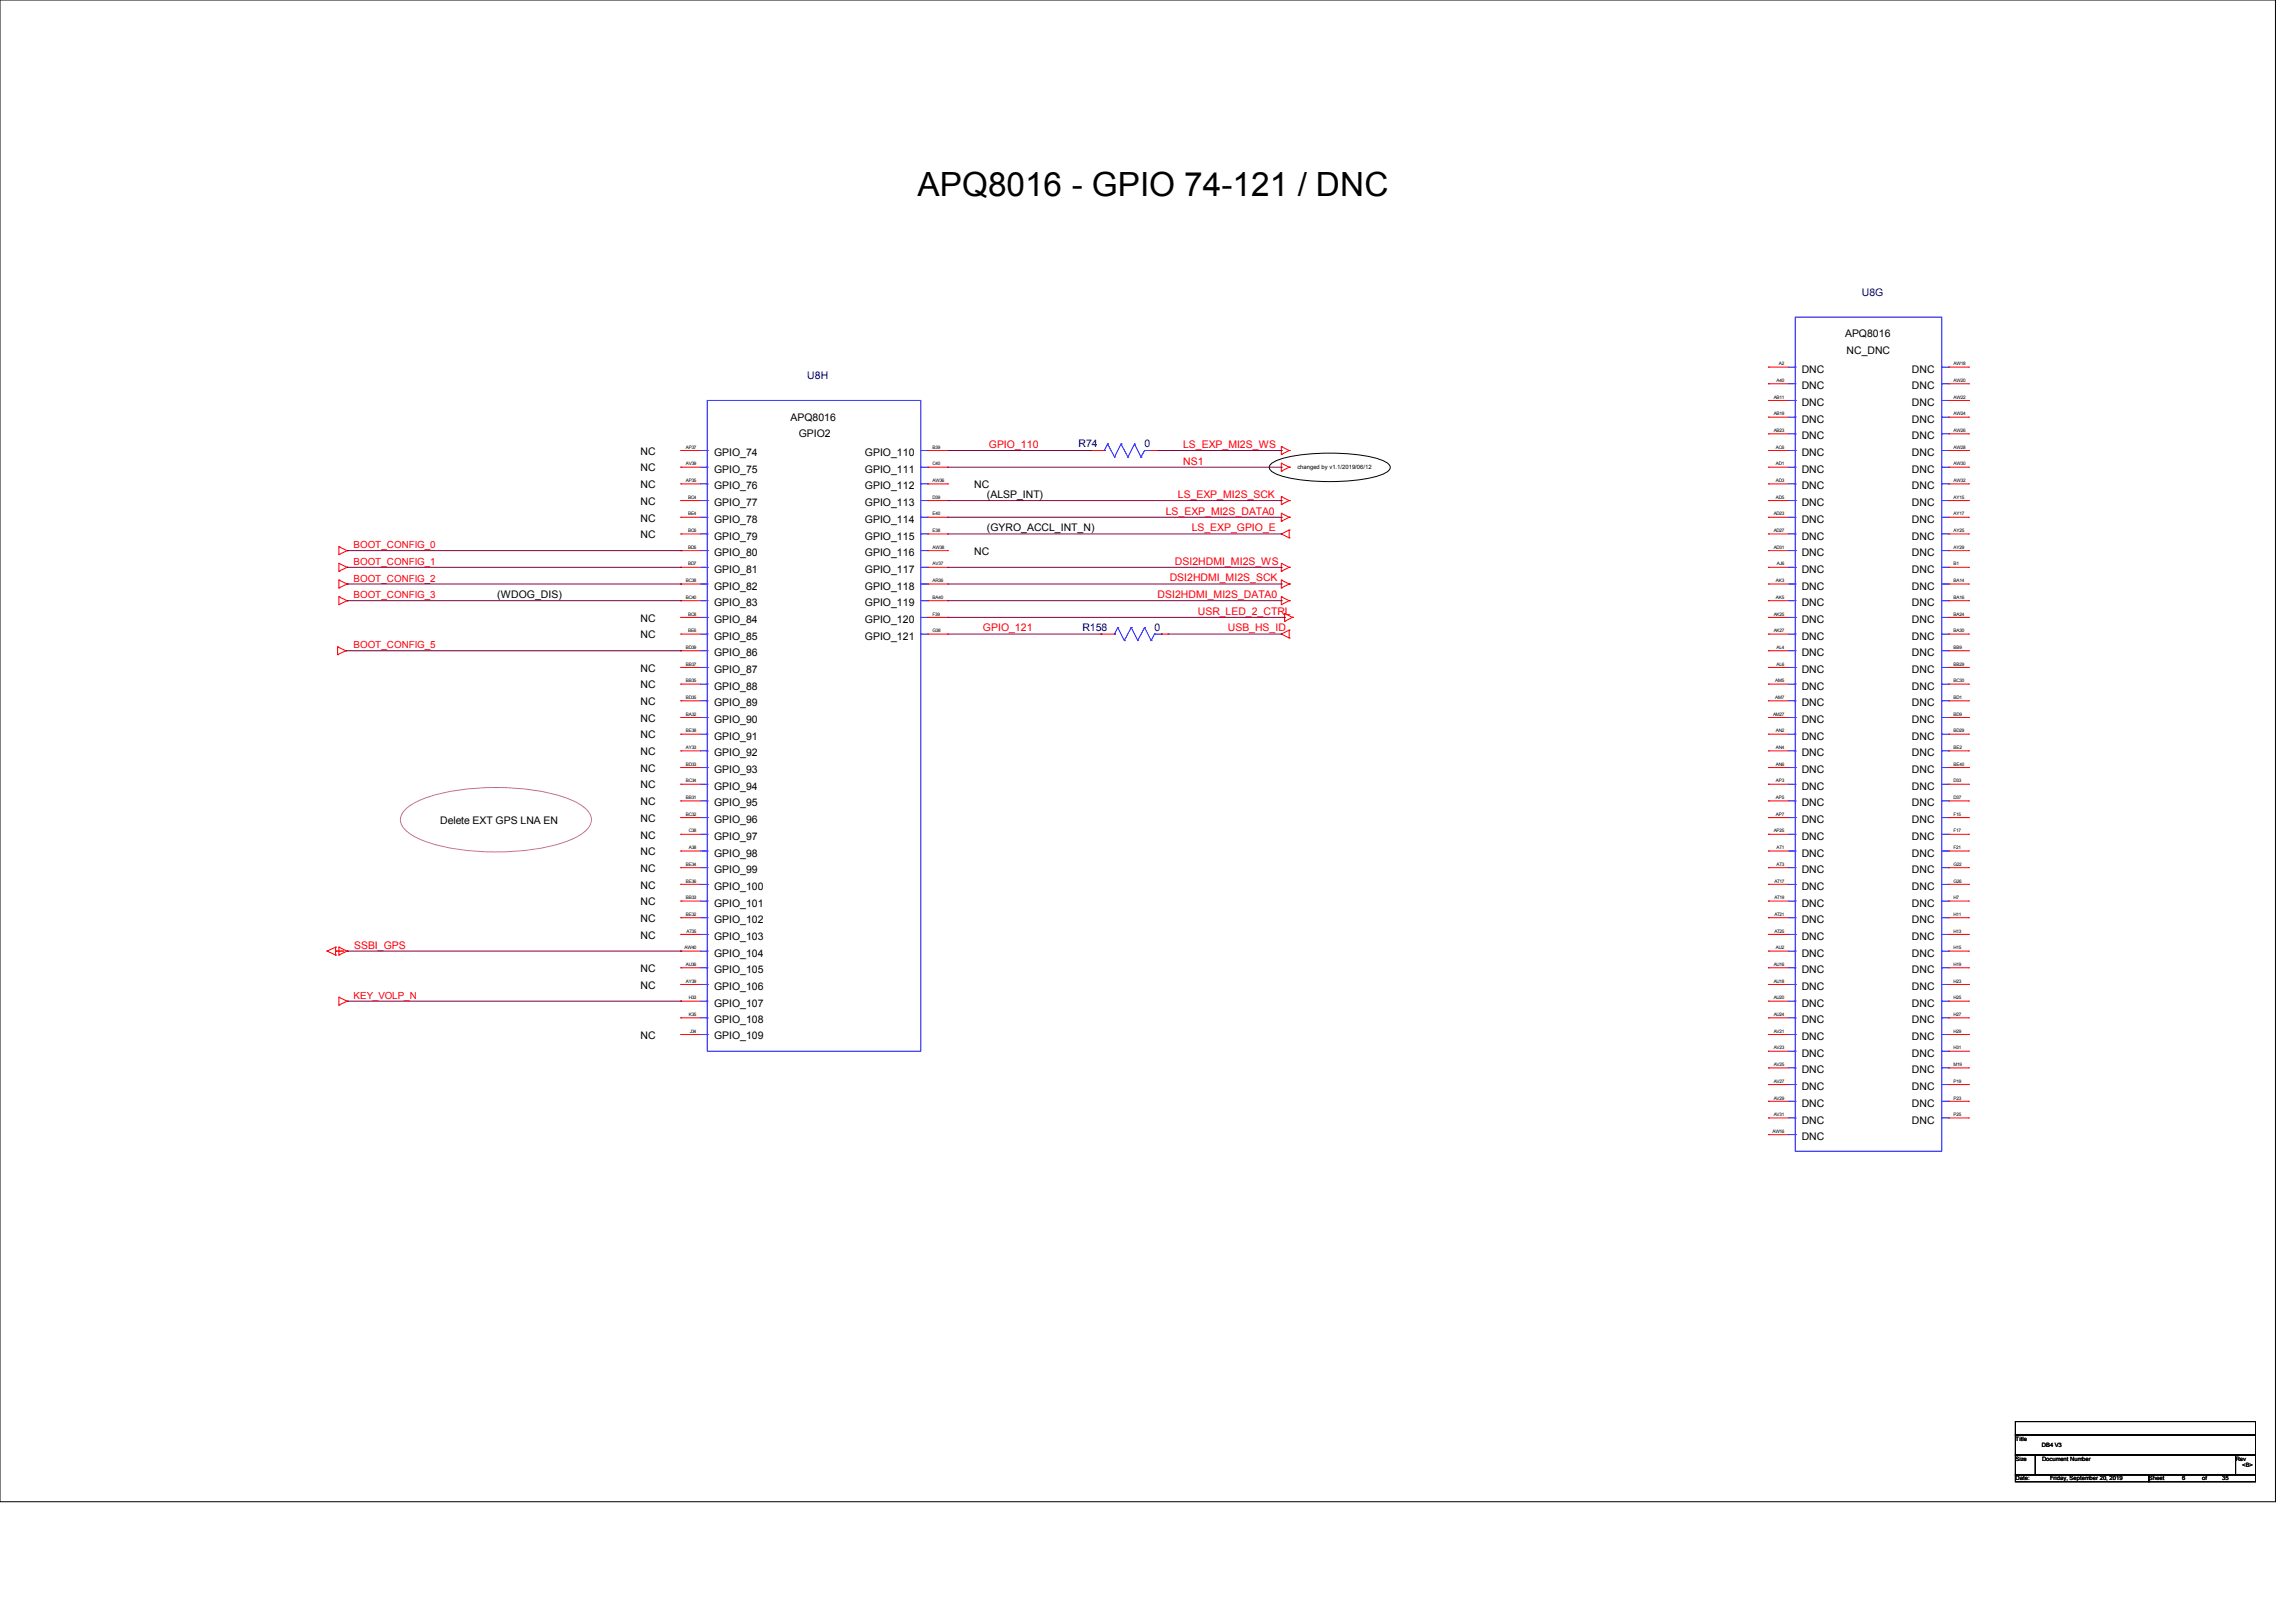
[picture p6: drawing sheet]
<svg xmlns="http://www.w3.org/2000/svg" width="297mm" height="210mm" viewBox="0 0 297 210" stroke-linecap="round" stroke-linejoin="round" font-family="sans-serif">
<defs><g id="words">
<text font-size="4.3" x="118.7" y="25.3">APQ8016 - GPIO 74-121 / DNC</text>
<g font-size="1.4" fill="#000080">
<text x="241" y="38.3">U8G</text>
<text x="104.5" y="49.1">U8H</text>
<text x="139.6" y="57.9">R74</text>
<text x="148.1" y="57.9">0</text>
<text x="140.1" y="81.6">R158</text>
<text x="149.4" y="81.6">0</text>
</g>
<g font-size="1.4">
<text x="238.8" y="43.6">APQ8016</text>
<text x="239" y="45.8">NC_DNC</text>
<text x="233.2" y="50.4">DNC</text>
<text x="233.2" y="52.5">DNC</text>
<text x="233.2" y="48.2">DNC</text>
<text x="247.4" y="52.5">DNC</text>
<text x="247.4" y="50.4">DNC</text>
<text x="247.4" y="48.2">DNC</text>
<text x="82.9" y="58.8">NC</text>
<text x="92.4" y="59">GPIO_74</text>
<text x="102.3" y="54.4">APQ8016</text>
<text x="103.4" y="56.6">GPIO2</text>
<text x="111.9" y="59">GPIO_110</text>
<text x="233.2" y="54.7">DNC</text>
<text x="233.2" y="59">DNC</text>
<text x="233.2" y="56.9">DNC</text>
<text x="247.4" y="59">DNC</text>
<text x="247.4" y="56.9">DNC</text>
<text x="247.4" y="54.7">DNC</text>
<text x="82.9" y="63.2">NC</text>
<text x="82.9" y="65.3">NC</text>
<text x="82.9" y="61">NC</text>
<text x="92.4" y="65.5">GPIO_77</text>
<text x="92.4" y="63.3">GPIO_76</text>
<text x="92.4" y="61.2">GPIO_75</text>
<text x="111.9" y="65.5">GPIO_113</text>
<text x="111.9" y="63.3">GPIO_112</text>
<text x="111.9" y="61.2">GPIO_111</text>
<text x="126.1" y="63.2">NC</text>
<text x="127.7" y="64.4">(ALSP_INT)</text>
<text x="233.2" y="63.3">DNC</text>
<text x="233.2" y="61.2">DNC</text>
<text x="233.2" y="65.5">DNC</text>
<text x="247.4" y="65.5">DNC</text>
<text x="247.4" y="63.3">DNC</text>
<text x="247.4" y="61.2">DNC</text>
<text x="82.9" y="69.6">NC</text>
<text x="82.9" y="67.5">NC</text>
<text x="92.4" y="72">GPIO_80</text>
<text x="92.4" y="69.8">GPIO_79</text>
<text x="92.4" y="67.6">GPIO_78</text>
<text x="111.9" y="72">GPIO_116</text>
<text x="111.9" y="69.8">GPIO_115</text>
<text x="111.9" y="67.6">GPIO_114</text>
<text x="126.1" y="71.8">NC</text>
<text x="127.7" y="68.7">(GYRO_ACCL_INT_N)</text>
<text x="233.2" y="72">DNC</text>
<text x="233.2" y="69.8">DNC</text>
<text x="233.2" y="67.6">DNC</text>
<text x="247.4" y="72">DNC</text>
<text x="247.4" y="69.8">DNC</text>
<text x="247.4" y="67.6">DNC</text>
<text x="64.3" y="77.4">(WDOG_DIS)</text>
<text x="92.4" y="76.3">GPIO_82</text>
<text x="92.4" y="74.1">GPIO_81</text>
<text x="111.9" y="76.3">GPIO_118</text>
<text x="111.9" y="74.1">GPIO_117</text>
<text x="233.2" y="76.3">DNC</text>
<text x="233.2" y="74.1">DNC</text>
<text x="247.4" y="76.3">DNC</text>
<text x="247.4" y="74.1">DNC</text>
<text x="82.9" y="80.4">NC</text>
<text x="82.9" y="82.6">NC</text>
<text x="92.4" y="82.8">GPIO_85</text>
<text x="92.4" y="80.6">GPIO_84</text>
<text x="92.4" y="78.4">GPIO_83</text>
<text x="111.9" y="82.8">GPIO_121</text>
<text x="111.9" y="80.6">GPIO_120</text>
<text x="111.9" y="78.4">GPIO_119</text>
<text x="233.2" y="82.8">DNC</text>
<text x="233.2" y="80.6">DNC</text>
<text x="233.2" y="78.4">DNC</text>
<text x="247.4" y="82.8">DNC</text>
<text x="247.4" y="80.6">DNC</text>
<text x="247.4" y="78.4">DNC</text>
<text x="82.9" y="89.1">NC</text>
<text x="82.9" y="86.9">NC</text>
<text x="92.4" y="89.2">GPIO_88</text>
<text x="92.4" y="87.1">GPIO_87</text>
<text x="92.4" y="84.9">GPIO_86</text>
<text x="233.2" y="89.2">DNC</text>
<text x="233.2" y="87.1">DNC</text>
<text x="233.2" y="84.9">DNC</text>
<text x="247.4" y="89.2">DNC</text>
<text x="247.4" y="84.9">DNC</text>
<text x="247.4" y="87.1">DNC</text>
<text x="82.9" y="95.5">NC</text>
<text x="82.9" y="93.4">NC</text>
<text x="82.9" y="91.2">NC</text>
<text x="92.4" y="95.7">GPIO_91</text>
<text x="92.4" y="93.6">GPIO_90</text>
<text x="92.4" y="91.4">GPIO_89</text>
<text x="233.2" y="93.6">DNC</text>
<text x="233.2" y="91.4">DNC</text>
<text x="233.2" y="95.7">DNC</text>
<text x="247.4" y="93.6">DNC</text>
<text x="247.4" y="95.7">DNC</text>
<text x="247.4" y="91.4">DNC</text>
<text x="82.9" y="97.7">NC</text>
<text x="82.9" y="99.9">NC</text>
<text x="92.4" y="100">GPIO_93</text>
<text x="92.4" y="97.9">GPIO_92</text>
<text x="233.2" y="100">DNC</text>
<text x="233.2" y="97.9">DNC</text>
<text x="247.4" y="100">DNC</text>
<text x="247.4" y="97.9">DNC</text>
<text x="57" y="106.6">Delete EXT GPS LNA EN</text>
<text x="82.9" y="106.3">NC</text>
<text x="82.9" y="104.2">NC</text>
<text x="82.9" y="102">NC</text>
<text x="92.4" y="106.5">GPIO_96</text>
<text x="92.4" y="104.4">GPIO_95</text>
<text x="92.4" y="102.2">GPIO_94</text>
<text x="233.2" y="106.5">DNC</text>
<text x="233.2" y="104.4">DNC</text>
<text x="233.2" y="102.2">DNC</text>
<text x="247.4" y="106.5">DNC</text>
<text x="247.4" y="104.4">DNC</text>
<text x="247.4" y="102.2">DNC</text>
<text x="82.9" y="110.7">NC</text>
<text x="82.9" y="108.5">NC</text>
<text x="82.9" y="112.8">NC</text>
<text x="92.4" y="113">GPIO_99</text>
<text x="92.4" y="110.8">GPIO_98</text>
<text x="92.4" y="108.7">GPIO_97</text>
<text x="233.2" y="108.7">DNC</text>
<text x="233.2" y="113">DNC</text>
<text x="233.2" y="110.8">DNC</text>
<text x="247.4" y="110.8">DNC</text>
<text x="247.4" y="108.7">DNC</text>
<text x="247.4" y="113">DNC</text>
<text x="82.9" y="117.1">NC</text>
<text x="82.9" y="119.3">NC</text>
<text x="82.9" y="115">NC</text>
<text x="92.4" y="115.1">GPIO_100</text>
<text x="92.4" y="117.3">GPIO_101</text>
<text x="92.4" y="119.5">GPIO_102</text>
<text x="233.2" y="119.5">DNC</text>
<text x="233.2" y="117.3">DNC</text>
<text x="233.2" y="115.1">DNC</text>
<text x="247.4" y="115.1">DNC</text>
<text x="247.4" y="119.5">DNC</text>
<text x="247.4" y="117.3">DNC</text>
<text x="82.9" y="125.8">NC</text>
<text x="82.9" y="121.5">NC</text>
<text x="92.4" y="121.6">GPIO_103</text>
<text x="92.4" y="123.8">GPIO_104</text>
<text x="92.4" y="125.9">GPIO_105</text>
<text x="233.2" y="121.6">DNC</text>
<text x="233.2" y="125.9">DNC</text>
<text x="233.2" y="123.8">DNC</text>
<text x="247.4" y="121.6">DNC</text>
<text x="247.4" y="125.9">DNC</text>
<text x="247.4" y="123.8">DNC</text>
<text x="82.9" y="127.9">NC</text>
<text x="92.4" y="130.3">GPIO_107</text>
<text x="92.4" y="128.1">GPIO_106</text>
<text x="233.2" y="128.1">DNC</text>
<text x="233.2" y="130.3">DNC</text>
<text x="247.4" y="130.3">DNC</text>
<text x="247.4" y="128.1">DNC</text>
<text x="82.9" y="134.4">NC</text>
<text x="92.4" y="134.5">GPIO_109</text>
<text x="92.4" y="132.4">GPIO_108</text>
<text x="233.2" y="136.7">DNC</text>
<text x="233.2" y="134.6">DNC</text>
<text x="233.2" y="132.4">DNC</text>
<text x="247.4" y="132.4">DNC</text>
<text x="247.4" y="134.6">DNC</text>
<text x="247.4" y="136.7">DNC</text>
<text x="233.2" y="143.2">DNC</text>
<text x="233.2" y="138.9">DNC</text>
<text x="233.2" y="141.1">DNC</text>
<text x="247.4" y="143.2">DNC</text>
<text x="247.4" y="141.1">DNC</text>
<text x="247.4" y="138.9">DNC</text>
<text x="233.2" y="145.4">DNC</text>
<text x="233.2" y="147.4">DNC</text>
<text x="247.4" y="145.4">DNC</text>
</g>
<g font-size="1.4" fill="#f00">
<text x="128" y="57.9">GPIO_110</text>
<text x="153.1" y="58">LS_EXP_MI2S_WS</text>
<text x="152.4" y="64.4">LS_EXP_MI2S_SCK</text>
<text x="153.1" y="60.1">NS1</text>
<text x="150.9" y="66.6">LS_EXP_MI2S_DATA0</text>
<text x="154.2" y="68.7">LS_EXP_GPIO_E</text>
<text x="149.8" y="77.4">DSI2HDMI_MI2S_DATA0</text>
<text x="151.4" y="75.2">DSI2HDMI_MI2S_SCK</text>
<text x="152.1" y="73.1">DSI2HDMI_MI2S_WS</text>
<text x="127.2" y="81.7">GPIO_121</text>
<text x="155" y="79.5">USR_LED_2_CTRL</text>
<text x="158.9" y="81.7">USB_HS_ID</text>
<text x="45.8" y="122.8">SSBI_GPS</text>
</g>
<g font-size="1.3" fill="#f00">
<text x="45.8" y="71">BOOT_CONFIG_0</text>
<text x="45.8" y="73.1">BOOT_CONFIG_1</text>
<text x="45.8" y="75.3">BOOT_CONFIG_2</text>
<text x="45.8" y="77.4">BOOT_CONFIG_3</text>
<text x="45.8" y="83.8">BOOT_CONFIG_5</text>
<text x="45.8" y="129.2">KEY_VOLP_N</text>
</g>
<g font-size=".8">
<text x="167.9" y="60.7">changed by v1.1/2019/06/12</text>
<text x="260.8" y="186.4">Title</text>
<text x="260.8" y="189">Size</text>
<text x="260.8" y="191.6">Date:</text>
<text x="264.2" y="187.2">DB4 V3</text>
<text x="264.3" y="189">Document Number</text>
<text x="265.3" y="191.6">Friday, September 20, 2019</text>
<text x="278.1" y="191.6">Sheet</text>
<text x="282.4" y="191.6">6</text>
<text x="285" y="191.6">of</text>
<text x="287.6" y="191.6">35</text>
<text x="289.3" y="189">Rev</text>
<text x="290.2" y="189.9">&lt;B&gt;</text>
</g>
<g font-size=".6">
<text x="230.2" y="47.2">A2</text>
<text x="252.8" y="47.2">AW18</text>
<text x="229.5" y="53.7">AB19</text>
<text x="229.5" y="51.6">AB11</text>
<text x="229.9" y="49.4">A40</text>
<text x="252.8" y="53.7">AW24</text>
<text x="252.8" y="51.6">AW22</text>
<text x="252.8" y="49.4">AW20</text>
<text x="88.7" y="58">AP37</text>
<text x="120.7" y="58">B39</text>
<text x="229.5" y="55.9">AB23</text>
<text x="229.8" y="58">AC6</text>
<text x="252.8" y="58">AW28</text>
<text x="252.8" y="55.9">AW26</text>
<text x="88.7" y="62.4">AP35</text>
<text x="88.7" y="60.2">AV39</text>
<text x="89" y="64.5">BC4</text>
<text x="120.7" y="64.5">D39</text>
<text x="120.7" y="62.4">AW36</text>
<text x="120.7" y="60.2">C40</text>
<text x="229.8" y="62.4">AD3</text>
<text x="229.8" y="60.2">AD1</text>
<text x="229.8" y="64.5">AD5</text>
<text x="252.8" y="64.5">AY15</text>
<text x="252.8" y="62.4">AW32</text>
<text x="252.8" y="60.2">AW30</text>
<text x="89" y="71">BD5</text>
<text x="89" y="68.8">BC6</text>
<text x="89" y="66.7">BE4</text>
<text x="120.7" y="71">AW38</text>
<text x="120.7" y="68.8">E38</text>
<text x="120.7" y="66.7">E40</text>
<text x="229.5" y="71">AD31</text>
<text x="229.5" y="68.8">AD27</text>
<text x="229.5" y="66.7">AD23</text>
<text x="252.8" y="71">AY29</text>
<text x="252.8" y="68.8">AY25</text>
<text x="252.8" y="66.7">AY17</text>
<text x="88.7" y="77.5">BC40</text>
<text x="88.7" y="75.3">BC38</text>
<text x="89" y="73.2">BD7</text>
<text x="120.7" y="77.5">BA40</text>
<text x="120.7" y="75.3">AR36</text>
<text x="120.7" y="73.2">AV37</text>
<text x="229.8" y="77.5">AK5</text>
<text x="229.8" y="75.3">AK3</text>
<text x="230" y="73.2">AJ6</text>
<text x="252.8" y="77.5">BA16</text>
<text x="252.8" y="75.3">BA14</text>
<text x="252.8" y="73.2">B1</text>
<text x="88.7" y="84">BD39</text>
<text x="89" y="81.8">BE6</text>
<text x="89" y="79.6">BC8</text>
<text x="120.7" y="81.8">G38</text>
<text x="120.7" y="79.6">F39</text>
<text x="229.5" y="81.8">AK27</text>
<text x="229.5" y="79.6">AK25</text>
<text x="229.9" y="84">AL4</text>
<text x="252.8" y="84">BB9</text>
<text x="252.8" y="81.8">BA30</text>
<text x="252.8" y="79.6">BA24</text>
<text x="88.7" y="88.3">BB35</text>
<text x="88.7" y="86.1">BB37</text>
<text x="229.7" y="88.3">AM5</text>
<text x="229.9" y="86.1">AL6</text>
<text x="252.8" y="88.3">BC30</text>
<text x="252.8" y="86.1">BB29</text>
<text x="88.7" y="94.8">BE38</text>
<text x="88.7" y="92.6">BA32</text>
<text x="88.7" y="90.4">BD35</text>
<text x="229.5" y="92.6">AM27</text>
<text x="229.7" y="90.4">AM7</text>
<text x="229.8" y="94.8">AN2</text>
<text x="252.8" y="92.6">BD9</text>
<text x="252.8" y="94.8">BD29</text>
<text x="252.8" y="90.4">BD1</text>
<text x="88.7" y="101.2">BC34</text>
<text x="88.7" y="99.1">BD33</text>
<text x="88.7" y="96.9">AY33</text>
<text x="229.8" y="99.1">AN6</text>
<text x="229.8" y="96.9">AN4</text>
<text x="229.8" y="101.2">AP3</text>
<text x="252.8" y="101.2">D33</text>
<text x="252.8" y="99.1">BE40</text>
<text x="252.8" y="96.9">BE2</text>
<text x="88.7" y="105.6">BC32</text>
<text x="88.7" y="103.4">BB31</text>
<text x="89.1" y="107.7">C38</text>
<text x="229.5" y="107.7">AP25</text>
<text x="229.8" y="105.6">AP7</text>
<text x="229.8" y="103.4">AP5</text>
<text x="252.8" y="107.7">F17</text>
<text x="252.8" y="105.6">F15</text>
<text x="252.8" y="103.4">D37</text>
<text x="88.7" y="112">BE34</text>
<text x="89.1" y="109.9">A38</text>
<text x="229.9" y="112">AT3</text>
<text x="229.9" y="109.9">AT1</text>
<text x="252.8" y="109.9">F21</text>
<text x="252.8" y="112">G22</text>
<text x="88.7" y="114.2">BE36</text>
<text x="88.7" y="116.4">BB33</text>
<text x="88.7" y="118.5">BE32</text>
<text x="229.6" y="118.5">AT21</text>
<text x="229.6" y="116.4">AT19</text>
<text x="229.6" y="114.2">AT17</text>
<text x="252.8" y="114.2">G26</text>
<text x="252.8" y="118.5">H11</text>
<text x="252.8" y="116.4">H7</text>
<text x="88.6" y="122.8">AW40</text>
<text x="88.7" y="125">AU36</text>
<text x="88.8" y="120.7">AT35</text>
<text x="229.5" y="125">AU16</text>
<text x="229.6" y="120.7">AT25</text>
<text x="229.8" y="122.8">AU2</text>
<text x="252.8" y="120.7">H13</text>
<text x="252.8" y="125">H19</text>
<text x="252.8" y="122.8">H15</text>
<text x="88.7" y="127.2">AY39</text>
<text x="89.1" y="131.5">K35</text>
<text x="89.1" y="129.3">H33</text>
<text x="229.5" y="127.2">AU18</text>
<text x="229.5" y="129.3">AU20</text>
<text x="229.5" y="131.5">AU24</text>
<text x="252.8" y="131.5">H27</text>
<text x="252.8" y="129.3">H25</text>
<text x="252.8" y="127.2">H23</text>
<text x="89.3" y="133.6">J34</text>
<text x="229.5" y="135.8">AV23</text>
<text x="229.5" y="137.9">AV25</text>
<text x="229.5" y="133.6">AV21</text>
<text x="252.8" y="133.6">H29</text>
<text x="252.8" y="137.9">M19</text>
<text x="252.8" y="135.8">H31</text>
<text x="229.5" y="142.3">AV29</text>
<text x="229.5" y="140.1">AV27</text>
<text x="252.8" y="142.3">P23</text>
<text x="252.8" y="140.1">P19</text>
<text x="229.4" y="146.6">AW16</text>
<text x="229.5" y="144.4">AV31</text>
<text x="252.8" y="144.4">P25</text>
</g>
</g></defs>
<path d="M0 0h294.5v194.3h-294.5zM164.4 60.1a5 5 0 0 1 2.6-1 28.5 28.5 0 0 1 11.1 .2l1.3 .5 .4 .3 .1 .4-.1 .3a5 5 0 0 1-2.7 1.1 28.5 28.5 0 0 1-11-.2l-1.4-.6-.3-.3-.1-.3zM260.8 183.9h31.1v1.8h-31.1zM260.8 185.7h31.1v2.6h-31.1zM260.8 188.3h2.6v2.5h-2.6zM260.8 190.8h17.3v.9h-17.3zM263.4 188.3h25.9v2.5h-25.9zM278.1 190.8h13.8v.9h-13.8zM289.3 188.3h2.6v2.5h-2.6z" fill="none" stroke="#000" stroke-width=".13"/>
<path d="M52.3 105a7.1 7.1 0 0 1 3.1-1.9 31.9 31.9 0 0 1 17.5 0 7.1 7.1 0 0 1 3.2 1.9 1.61 1.61 0 0 1 0 2.2 7.1 7.1 0 0 1-3.2 1.8 31.9 31.9 0 0 1-17.5 0 7.1 7.1 0 0 1-3.1-1.8 1.61 1.61 0 0 1 0-2.2z" fill="none" stroke="#f0f" stroke-width=".13"/>
<g fill="none" stroke="#f00" stroke-width=".13">
<path d="M88.1 58.3h.1M88.1 58.3h2.6M120.1 58.3h2.5M122.6 58.3h.1M141.2 58.3h.1M141.2 58.3h1.7M149 58.3h.8M149.8 58.3h.1M165.8 57.8h.1M165.8 58.8h.1M165.8 59.9h.1M165.8 57.8v1"/>
<path d="M165.8 59.9v1.1M165.8 57.8l1 .5M165.8 59.9l1 .6M166.8 58.3h.1M166.8 58.3l-1 .5M228.9 49.7h.1M228.9 54h.1M228.9 51.8h.1M228.9 58.3h.1M228.9 56.1h.1M228.9 47.5h.1M228.9 58.3h2.5"/>
<path d="M228.9 56.1h2.5M228.9 54h2.5M228.9 49.7h2.5M228.9 51.8h2.5M228.9 47.5h2.5M252.2 58.3h2.6M252.2 56.1h2.6M252.2 54h2.6M252.2 49.7h2.6M252.2 51.8h2.6M252.2 47.5h2.6M254.8 58.3h.1"/>
<path d="M254.8 56.1h.1M254.8 54h.1M254.8 51.8h.1M254.8 49.7h.1M254.8 47.5h.1M43.9 70.7h.1M43.9 71.8h.1M43.9 72.9h.1M43.9 73.9h.1M43.9 75.1h.1M43.9 76.1h.1M43.9 77.2h.1"/>
<path d="M43.9 78.2h.1M43.9 70.7v1.1M43.9 72.9v1M43.9 75.1v1M43.9 77.2v1M43.9 70.7l1 .5M43.9 72.9l1 .5M43.9 75.1l1 .5M43.9 77.2l1 .5M44.9 71.2h.1M44.9 73.4h.1M44.9 75.6h.1"/>
<path d="M44.9 77.7h.1M44.9 71.2l-1 .6M44.9 73.4l-1 .5M44.9 75.6l-1 .5M44.9 77.7l-1 .5M88.1 79.9h.1M88.1 77.7h.1M88.1 75.6h.1M88.1 73.4h.1M88.1 71.2h.1M88.1 69.1h.1M88.1 66.9h.1"/>
<path d="M88.1 64.8h.1M88.1 62.6h.1M88.1 60.5h.1M88.1 79.9h2.6M88.1 77.7h2.6M88.1 75.6h2.6M88.1 73.4h2.6M88.1 71.2h2.6M88.1 69.1h2.6M88.1 66.9h2.6M88.1 64.8h2.6M88.1 62.6h2.6"/>
<path d="M88.1 60.5h2.6M120.1 79.9h2.5M120.1 77.7h2.5M120.1 75.6h2.5M120.1 73.4h2.5M120.1 71.2h2.5M120.1 69.1h2.5M120.1 66.9h2.5M120.1 64.8h2.5M120.1 62.6h2.5M120.1 60.5h2.5M122.6 79.9h.1"/>
<path d="M122.6 77.7h.1M122.6 75.6h.1M122.6 73.4h.1M122.6 71.2h.1M122.6 69.1h.1M122.6 66.9h.1M122.6 64.8h.1M122.6 62.6h.1M122.6 60.5h.1M165.8 77.2h.1M165.8 78.2h.1M165.8 66.4h.1"/>
<path d="M165.8 67.4h.1M165.8 75.1h.1M165.8 76.1h.1M165.8 72.9h.1M165.8 73.9h.1M165.8 64.3h.1M165.8 65.3h.1M165.8 69.1h.1M165.8 61h.1M165.8 77.2l1 .5M165.8 64.3v1M165.8 66.4v1"/>
<path d="M165.8 72.9v1M165.8 75.1v1M165.8 77.2v1M165.8 66.4l1 .5M165.8 75.1l1 .5M165.8 72.9l1 .5M165.8 64.3l1 .5M165.8 69.1l1 .5M166.2 79.4h.1M166.2 79.4l1.1 .5M166.2 79.4v1M166.8 77.7h.1"/>
<path d="M166.8 66.9h.1M166.8 75.6h.1M166.8 73.4h.1M166.8 64.8h.1M166.8 68.6h.1M166.8 69.6h.1M166.8 60.5h.1M166.8 77.7l-1 .5M166.8 66.9l-1 .5M166.8 75.6l-1 .5M166.8 73.4l-1 .5M166.8 64.8l-1 .5"/>
<path d="M166.8 68.6l-1 .5M166.8 68.6v1M166.8 60.5l-1 .5M167.3 79.9h.1M167.3 79.9l-1.1 .5M228.9 79.9h.1M228.9 77.7h.1M228.9 75.6h.1M228.9 62.6h.1M228.9 60.5h.1M228.9 64.8h.1M228.9 73.4h.1"/>
<path d="M228.9 71.2h.1M228.9 69.1h.1M228.9 66.9h.1M228.9 79.9h2.5M228.9 77.7h2.5M228.9 75.6h2.5M228.9 73.4h2.5M228.9 71.2h2.5M228.9 69.1h2.5M228.9 66.9h2.5M228.9 64.8h2.5M228.9 62.6h2.5"/>
<path d="M228.9 60.5h2.5M252.2 79.9h2.6M252.2 77.7h2.6M252.2 75.6h2.6M252.2 73.4h2.6M252.2 71.2h2.6M252.2 69.1h2.6M252.2 66.9h2.6M252.2 64.8h2.6M252.2 62.6h2.6M252.2 60.5h2.6M254.8 79.9h.1"/>
<path d="M254.8 77.7h.1M254.8 75.6h.1M254.8 73.4h.1M254.8 71.2h.1M254.8 69.1h.1M254.8 66.9h.1M254.8 64.8h.1M254.8 62.6h.1M254.8 60.5h.1M43.7 83.7h.1M43.7 84.7h.1M43.7 83.7l1 .5"/>
<path d="M43.7 83.7v1M44.7 84.2h.1M44.7 84.2l-1 .5M88.1 99.3h.1M88.1 97.2h.1M88.1 95h.1M88.1 92.8h.1M88.1 90.7h.1M88.1 88.5h.1M88.1 86.4h.1M88.1 84.2h.1M88.1 82h.1"/>
<path d="M88.1 82h2.6M88.1 92.8h2.6M88.1 99.3h2.6M88.1 97.2h2.6M88.1 95h2.6M88.1 90.7h2.6M88.1 88.5h2.6M88.1 84.2h2.6M88.1 86.4h2.6M120.1 82h2.5M122.6 82h.1M142.5 82h.1"/>
<path d="M142.5 82h1.7M150.3 82h.8M151.1 82h.1M165.8 82h.1M165.8 82l1 .5M166.2 80.4h.1M166.8 81.5h.1M166.8 82.5h.1M166.8 81.5v1M166.8 81.5l-1 .5M228.9 92.8h.1M228.9 90.7h.1"/>
<path d="M228.9 82h.1M228.9 99.3h.1M228.9 88.5h.1M228.9 97.2h.1M228.9 86.4h.1M228.9 84.2h.1M228.9 95h.1M228.9 82h2.5M228.9 92.8h2.5M228.9 99.3h2.5M228.9 97.2h2.5M228.9 95h2.5"/>
<path d="M228.9 90.7h2.5M228.9 88.5h2.5M228.9 84.2h2.5M228.9 86.4h2.5M252.2 82h2.6M252.2 92.8h2.6M252.2 99.3h2.6M252.2 97.2h2.6M252.2 95h2.6M252.2 90.7h2.6M252.2 88.5h2.6M252.2 84.2h2.6"/>
<path d="M252.2 86.4h2.6M254.8 99.3h.1M254.8 97.2h.1M254.8 92.8h.1M254.8 95h.1M254.8 90.7h.1M254.8 88.5h.1M254.8 84.2h.1M254.8 86.4h.1M254.8 82h.1M88.1 114.4h.1M88.1 116.6h.1"/>
<path d="M88.1 118.7h.1M88.1 112.3h.1M88.1 110.1h.1M88.1 107.9h.1M88.1 105.8h.1M88.1 103.6h.1M88.1 101.5h.1M88.1 114.4h2.6M88.1 110.1h2.6M88.1 107.9h2.6M88.1 105.8h2.6M88.1 103.6h2.6"/>
<path d="M88.1 101.5h2.6M88.1 112.3h2.6M88.1 118.7h2.6M88.1 116.6h2.6M228.9 107.9h.1M228.9 112.3h.1M228.9 118.7h.1M228.9 116.6h.1M228.9 114.4h.1M228.9 110.1h.1M228.9 105.8h.1M228.9 103.6h.1"/>
<path d="M228.9 101.5h.1M228.9 114.4h2.5M228.9 110.1h2.5M228.9 107.9h2.5M228.9 105.8h2.5M228.9 103.6h2.5M228.9 101.5h2.5M228.9 112.3h2.5M228.9 118.7h2.5M228.9 116.6h2.5M252.2 114.4h2.6M252.2 110.1h2.6"/>
<path d="M252.2 107.9h2.6M252.2 105.8h2.6M252.2 103.6h2.6M252.2 101.5h2.6M252.2 112.3h2.6M252.2 118.7h2.6M252.2 116.6h2.6M254.8 114.4h.1M254.8 110.1h.1M254.8 107.9h.1M254.8 105.8h.1M254.8 103.6h.1"/>
<path d="M254.8 101.5h.1M254.8 112.3h.1M254.8 118.7h.1M254.8 116.6h.1M42.3 123.1h.1M42.3 123.1l1.1 .5M43.4 123.6h.1M43.4 122.6h.1M43.4 123.1h.1M43.4 122.6v1M43.4 122.6l-1.1 .5M43.4 123.1h1.1"/>
<path d="M43.9 123.6h.1M43.9 122.6h.1M43.9 129h.1M43.9 130h.1M43.9 122.6v1M43.9 129v1M43.9 122.6l1 .5M43.9 129l1 .5M44.9 123.1h.1M44.9 129.5h.1M44.9 123.1l-1 .5M44.9 129.5l-1 .5"/>
<path d="M88.1 120.9h.1M88.1 123.1h.1M88.1 125.2h.1M88.1 133.9h.1M88.1 131.7h.1M88.1 129.5h.1M88.1 127.4h.1M88.1 123.1h2.6M88.1 131.7h2.6M88.1 133.9h2.6M88.1 120.9h2.6M88.1 127.4h2.6"/>
<path d="M88.1 125.2h2.6M88.1 129.5h2.6M228.9 136h.1M228.9 120.9h.1M228.9 127.4h.1M228.9 125.2h.1M228.9 123.1h.1M228.9 138.2h.1M228.9 129.5h.1M228.9 133.9h.1M228.9 131.7h.1M228.9 123.1h2.5"/>
<path d="M228.9 136h2.5M228.9 131.7h2.5M228.9 133.9h2.5M228.9 120.9h2.5M228.9 138.2h2.5M228.9 127.4h2.5M228.9 125.2h2.5M228.9 129.5h2.5M252.2 123.1h2.6M252.2 136h2.6M252.2 131.7h2.6M252.2 133.9h2.6"/>
<path d="M252.2 120.9h2.6M252.2 138.2h2.6M252.2 127.4h2.6M252.2 125.2h2.6M252.2 129.5h2.6M254.8 131.7h.1M254.8 133.9h.1M254.8 138.2h.1M254.8 120.9h.1M254.8 125.2h.1M254.8 123.1h.1M254.8 129.5h.1"/>
<path d="M254.8 136h.1M254.8 127.4h.1M228.9 142.5h.1M228.9 144.7h.1M228.9 140.3h.1M228.9 146.8h.1M228.9 142.5h2.5M228.9 144.7h2.5M228.9 140.3h2.5M228.9 146.8h2.5M252.2 142.5h2.6M252.2 144.7h2.6"/>
<path d="M252.2 140.3h2.6M254.8 142.5h.1M254.8 144.7h.1M254.8 140.3h.1"/>
</g>
<g fill="none" stroke="#00f" stroke-width=".13">
<path d="M90.7 58.3h.8M91.5 51.8h27.7v84.2h-27.7zM91.5 58.3h.1M119.2 58.3h.9M120.1 58.3h.1M142.9 58.3h.1M143.3 57.4h.1M143.3 57.4l-.4 .9M143.3 57.4l.9 1.7M144.2 59.1h.1M145.1 57.4h.1M145.1 57.4l-.9 1.7"/>
<path d="M145.1 57.4l.9 1.7M146 59.1h.1M146.8 57.4h.1M146.8 57.4l-.8 1.7M146.8 57.4l.9 1.7M147.7 59.1h.1M148.1 58.3h.1M148.1 58.3h.9M148.1 58.3l-.4 .8M149 58.3h.1M231.4 58.3h.9M231.4 56.1h.9"/>
<path d="M231.4 54h.9M231.4 49.7h.9M231.4 51.8h.9M231.4 47.5h.9M232.3 41h19v108h-19zM232.3 49.7h.1M232.3 54h.1M232.3 51.8h.1M232.3 58.3h.1M232.3 56.1h.1M232.3 47.5h.1M251.3 58.3h.9"/>
<path d="M251.3 56.1h.9M251.3 54h.9M251.3 49.7h.9M251.3 51.8h.9M251.3 47.5h.9M252.2 58.3h.1M252.2 56.1h.1M252.2 54h.1M252.2 51.8h.1M252.2 49.7h.1M252.2 47.5h.1M90.7 79.9h.8"/>
<path d="M90.7 77.7h.8M90.7 75.6h.8M90.7 73.4h.8M90.7 71.2h.8M90.7 69.1h.8M90.7 66.9h.8M90.7 64.8h.8M90.7 62.6h.8M90.7 60.5h.8M91.5 79.9h.1M91.5 77.7h.1M91.5 75.6h.1"/>
<path d="M91.5 73.4h.1M91.5 71.2h.1M91.5 69.1h.1M91.5 66.9h.1M91.5 64.8h.1M91.5 62.6h.1M91.5 60.5h.1M119.2 79.9h.9M119.2 77.7h.9M119.2 75.6h.9M119.2 73.4h.9M119.2 71.2h.9"/>
<path d="M119.2 69.1h.9M119.2 66.9h.9M119.2 64.8h.9M119.2 62.6h.9M119.2 60.5h.9M120.1 79.9h.1M120.1 77.7h.1M120.1 75.6h.1M120.1 73.4h.1M120.1 71.2h.1M120.1 69.1h.1M120.1 66.9h.1"/>
<path d="M120.1 64.8h.1M120.1 62.6h.1M120.1 60.5h.1M231.4 79.9h.9M231.4 77.7h.9M231.4 75.6h.9M231.4 73.4h.9M231.4 71.2h.9M231.4 69.1h.9M231.4 66.9h.9M231.4 64.8h.9M231.4 62.6h.9"/>
<path d="M231.4 60.5h.9M232.3 79.9h.1M232.3 77.7h.1M232.3 75.6h.1M232.3 62.6h.1M232.3 60.5h.1M232.3 64.8h.1M232.3 73.4h.1M232.3 71.2h.1M232.3 69.1h.1M232.3 66.9h.1M251.3 79.9h.9"/>
<path d="M251.3 77.7h.9M251.3 75.6h.9M251.3 73.4h.9M251.3 71.2h.9M251.3 69.1h.9M251.3 66.9h.9M251.3 64.8h.9M251.3 62.6h.9M251.3 60.5h.9M252.2 79.9h.1M252.2 77.7h.1M252.2 75.6h.1"/>
<path d="M252.2 73.4h.1M252.2 71.2h.1M252.2 69.1h.1M252.2 66.9h.1M252.2 64.8h.1M252.2 62.6h.1M252.2 60.5h.1M90.7 82h.8M90.7 92.8h.8M90.7 99.3h.8M90.7 97.2h.8M90.7 95h.8"/>
<path d="M90.7 90.7h.8M90.7 88.5h.8M90.7 84.2h.8M90.7 86.4h.8M91.5 99.3h.1M91.5 97.2h.1M91.5 95h.1M91.5 92.8h.1M91.5 90.7h.1M91.5 88.5h.1M91.5 86.4h.1M91.5 84.2h.1"/>
<path d="M91.5 82h.1M119.2 82h.9M120.1 82h.1M144.2 82h.1M144.7 81.2h.1M144.7 81.2l-.5 .8M144.7 81.2l.8 1.7M145.5 82.9h.1M146.4 81.2h.1M146.4 81.2l-.9 1.7M146.4 81.2l.8 1.7M147.2 82.9h.1"/>
<path d="M148.1 81.2h.1M148.1 81.2l-.9 1.7M148.1 81.2l.9 1.7M149 82.9h.1M149.4 82h.1M149.4 82h.9M149.4 82l-.4 .9M150.3 82h.1M231.4 82h.9M231.4 92.8h.9M231.4 99.3h.9M231.4 97.2h.9"/>
<path d="M231.4 95h.9M231.4 90.7h.9M231.4 88.5h.9M231.4 84.2h.9M231.4 86.4h.9M232.3 92.8h.1M232.3 90.7h.1M232.3 82h.1M232.3 99.3h.1M232.3 88.5h.1M232.3 97.2h.1M232.3 86.4h.1"/>
<path d="M232.3 84.2h.1M232.3 95h.1M251.3 82h.9M251.3 92.8h.9M251.3 99.3h.9M251.3 97.2h.9M251.3 95h.9M251.3 90.7h.9M251.3 88.5h.9M251.3 84.2h.9M251.3 86.4h.9M252.2 99.3h.1"/>
<path d="M252.2 97.2h.1M252.2 92.8h.1M252.2 95h.1M252.2 90.7h.1M252.2 88.5h.1M252.2 84.2h.1M252.2 86.4h.1M252.2 82h.1M90.7 114.4h.8M90.7 110.1h.8M90.7 107.9h.8M90.7 105.8h.8"/>
<path d="M90.7 103.6h.8M90.7 101.5h.8M90.7 112.3h.8M90.7 118.7h.8M90.7 116.6h.8M91.5 114.4h.1M91.5 116.6h.1M91.5 118.7h.1M91.5 112.3h.1M91.5 110.1h.1M91.5 107.9h.1M91.5 105.8h.1"/>
<path d="M91.5 103.6h.1M91.5 101.5h.1M231.4 114.4h.9M231.4 110.1h.9M231.4 107.9h.9M231.4 105.8h.9M231.4 103.6h.9M231.4 101.5h.9M231.4 112.3h.9M231.4 118.7h.9M231.4 116.6h.9M232.3 107.9h.1"/>
<path d="M232.3 112.3h.1M232.3 118.7h.1M232.3 116.6h.1M232.3 114.4h.1M232.3 110.1h.1M232.3 105.8h.1M232.3 103.6h.1M232.3 101.5h.1M251.3 114.4h.9M251.3 110.1h.9M251.3 107.9h.9M251.3 105.8h.9"/>
<path d="M251.3 103.6h.9M251.3 101.5h.9M251.3 112.3h.9M251.3 118.7h.9M251.3 116.6h.9M252.2 114.4h.1M252.2 110.1h.1M252.2 107.9h.1M252.2 105.8h.1M252.2 103.6h.1M252.2 101.5h.1M252.2 112.3h.1"/>
<path d="M252.2 118.7h.1M252.2 116.6h.1M90.7 131.7h.8M90.7 133.9h.8M90.7 120.9h.8M90.7 127.4h.8M90.7 125.2h.8M90.7 123.1h.8M90.7 129.5h.8M91.5 120.9h.1M91.5 123.1h.1M91.5 125.2h.1"/>
<path d="M91.5 133.9h.1M91.5 131.7h.1M91.5 129.5h.1M91.5 127.4h.1M231.4 136h.9M231.4 131.7h.9M231.4 133.9h.9M231.4 120.9h.9M231.4 138.2h.9M231.4 127.4h.9M231.4 125.2h.9M231.4 123.1h.9"/>
<path d="M231.4 129.5h.9M232.3 136h.1M232.3 120.9h.1M232.3 127.4h.1M232.3 125.2h.1M232.3 123.1h.1M232.3 138.2h.1M232.3 129.5h.1M232.3 133.9h.1M232.3 131.7h.1M251.3 136h.9M251.3 131.7h.9"/>
<path d="M251.3 133.9h.9M251.3 120.9h.9M251.3 138.2h.9M251.3 127.4h.9M251.3 125.2h.9M251.3 123.1h.9M251.3 129.5h.9M252.2 131.7h.1M252.2 133.9h.1M252.2 138.2h.1M252.2 120.9h.1M252.2 125.2h.1"/>
<path d="M252.2 123.1h.1M252.2 129.5h.1M252.2 136h.1M252.2 127.4h.1M231.4 142.5h.9M231.4 144.7h.9M231.4 140.3h.9M231.4 146.8h.9M232.3 142.5h.1M232.3 144.7h.1M232.3 140.3h.1M232.3 146.8h.1"/>
<path d="M251.3 142.5h.9M251.3 144.7h.9M251.3 140.3h.9M252.2 142.5h.1M252.2 144.7h.1M252.2 140.3h.1"/>
</g>
<g fill="none" stroke="#800040" stroke-width=".13">
<path d="M122.6 58.3h18.6M141.2 58.3h.1M149.8 58.3h16M165.8 58.3h.1M44.9 73.4h43.2M44.9 75.6h43.2M44.9 77.7h43.2M44.9 71.2h43.2M88.1 73.4h.1M88.1 71.2h.1M88.1 77.7h.1M88.1 75.6h.1"/>
<path d="M122.6 79.9h43.6M122.6 73.4h43.2M122.6 64.8h43.2M122.6 69.1h43.2M122.6 66.9h43.2M122.6 75.6h43.2M122.6 77.7h43.2M122.6 60.5h43.2M165.8 64.8h.1M165.8 69.1h.1M165.8 66.9h.1M165.8 75.6h.1"/>
<path d="M165.8 73.4h.1M165.8 77.7h.1M165.8 60.5h.1M166.2 79.9h.1M44.7 84.2h43.4M88.1 84.2h.1M122.6 82h19.9M142.5 82h.1M151.1 82h14.7M165.8 82h.1M44.9 129.5h43.2M44.9 123.1h43.2"/>
<path d="M88.1 129.5h.1M88.1 123.1h.1"/>
</g>
<use href="#words"/>
</svg>
